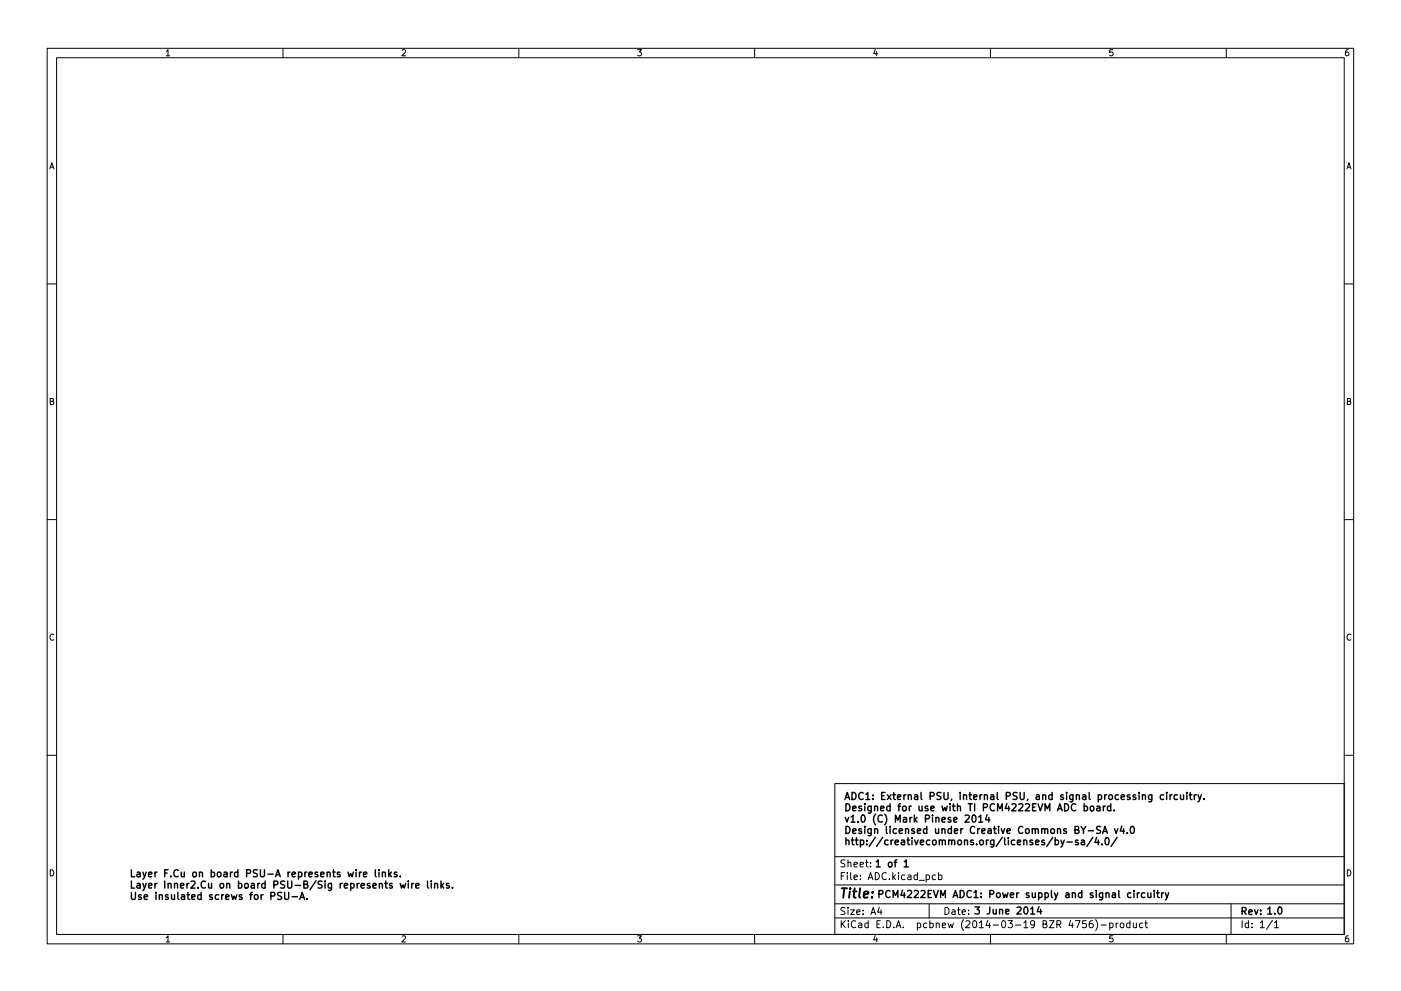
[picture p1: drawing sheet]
<svg xmlns="http://www.w3.org/2000/svg" width="297mm" height="210mm" viewBox="0 0 297 210" stroke-linecap="round" stroke-linejoin="round" font-family="sans-serif">
<g fill="none" stroke="#000" stroke-width=".21">
<path d="M10 10.2h277v190.1h-277zM12 12.2h273v186.1h-273zM35.2 10.9l.4-.4v1.3M35.2 11.8h.8M60 10.2v2M85.2 10.7l.5-.2 .3 .4-.8 .9h.8M110 10.2v2M135.2 10.5h.8l-.4 .5 .3 .2v.5l-.2 .1-.5-.1M160 10.2v2M185.6 10.5l-.4 .9h.9M185.9 11v.8M210 10.2v2"/>
<path d="M235.9 10.5h-.6l-.1 .7 .7-.1v.6l-.2 .1-.5-.1M260 10.2v2M285.9 10.5l-.4 .1-.2 .2-.1 .8 .3 .2 .4-.1v-.6l-.4-.1-.3 .3M10.6 35.8l.4-1.3 .4 1.3M10.7 35.5h.6M285.6 35.8l.4-1.3 .4 1.3M285.7 35.5h.6M10 60.2h2M285 60.2h2M10.7 85.2l.5-.1 .1-.4-.6-.2v1.3h.5l.2-.4-.3-.2M285.7 85.2l.5-.1 .1-.4-.6-.2v1.3h.5l.2-.4-.3-.2M10 110.2h2"/>
<path d="M285 110.2h2M11.4 134.7a.58 .58 0 0 0-.8 .5 .58 .58 0 0 0 .8 .5M286.4 134.7a.58 .58 0 0 0-.8 .5 .58 .58 0 0 0 .8 .5M10 160.2h2M177 166.3h108v32h-108zM285 160.2h2M10.7 184.5a.66 .66 0 0 1 .7 .7 .66 .66 0 0 1-.7 .6zM35.2 198.9l.4-.4v1.3M35.2 199.8h.8M60 198.3v2M85.2 198.7l.5-.2 .3 .4-.8 .9h.8M110 198.3v2"/>
<path d="M135.2 198.5h.8l-.4 .5 .3 .2v.5l-.2 .1-.5-.1M160 198.3v2M177 194.8h108M177 191.8h108M177 187.8h108M177 181.8h108M178.4 195.3v1.5M178.4 185.8h.5M178.6 196l.6 .8M179.1 185.1h-.7v1.5M179.1 192.6l-.5-.1-.2 .2v.4l.6 .3 .1 .3-.2 .3h-.6M179.1 182.5l-.5-.1-.2 .2v.4l.6 .3 .1 .3-.2 .3h-.6"/>
<path d="M179.2 195.3l-.8 .9M179.6 185.1v.2M179.6 185.6v1M179.8 192.5v.2M179.8 183.1l.2-.2 .4 .1v.9M179.8 182.4v1.5M179.8 193v1M179.9 195.3v.2M179.9 195.8v1M180.4 193h.7l-.7 1h.7M180.4 185.1v1.3l.2 .2M181.1 186.1l.7-.1-.1-.3-.4-.1-.2 .2v.8h.6"/>
<path d="M181.1 183.4l.7-.1-.1-.3-.4-.1-.2 .2v.8h.6M181.4 195.5a.71 .71 0 0 0-1 .5 .71 .71 0 0 0 .7 .8l.3-.1M181.6 193.5l.8-.1-.1-.3-.4-.1-.3 .2 .1 .8h.6M182.1 195.9h.5l.1 .9M182.4 183.4l.7-.1-.1-.3-.4-.1-.2 .2v.8h.6M182.4 186.5v.1M182.4 185.7v.1M182.7 196.2l-.5 .1-.2 .2 .2 .3h.5M183 193.9v.1M183 193.1v.1M183.5 182.9h.6M183.7 182.4v1.3l.4 .2"/>
<path d="M184.1 195.9l-.5-.1-.2 .3 .1 .7h.6M184.1 186.6l.5-1.5 .5 1.5M184.1 195.3v1.5M184.2 186.2h.7M184.6 183.8v.1M184.6 183v.1M184.6 194l.5-1.5 .5 1.5M184.8 193.6h.7M185.6 198.5l-.4 .9h.9M185.6 185.1a.76 .76 0 0 1 .8 .8 .76 .76 0 0 1-.8 .7zM185.9 199v.8M185.9 196h.5"/>
<path d="M186.4 192.5l-.3 1h.9M186.6 195.3h-.7v1.5h.7M186.8 193v1M187.3 196.7v.1M187.9 185.3a.71 .71 0 0 0-1 .5 .71 .71 0 0 0 .7 .8l.3-.1M188 195.3a.76 .76 0 0 1 .9 .8 .76 .76 0 0 1-.9 .7zM188.6 186.5v.1M189.3 185.1v1.5M189.4 186.1l.5 .5M189.5 196.7v.1M189.9 185.6l-.6 .6M190 196.8l.5-1.5 .5 1.5"/>
<path d="M190.1 196.4h.8M190.5 185.1v.2M190.5 185.6v1M191.5 196.7v.1M191.9 185.7l-.5-.1-.3 .3 .2 .7h.6M192.5 185.7h.6v.9M193.1 186l-.5 .1-.2 .2 .2 .3h.5M194.5 195.9l.4-.1 .3 .3-.1 .7h-.6M194.5 185.7l-.4-.1-.3 .3 .1 .7h.6M194.5 185.1v1.5M194.5 195.8v1.5M194.9 186.8h1.1"/>
<path d="M196.4 185.7l.4-.1 .3 .3-.2 .7h-.5M196.4 185.6v1.5M196.5 195.9l-.4-.1-.3 .3 .1 .7h.6M197 191.8v3M197.1 195.9l.5-.1 .3 .3-.2 .7h-.6M197.1 195.3v1.5M198.4 185.7l-.5-.1-.3 .3 .2 .7h.6M198.5 196l.2-.2 .4 .1v.9M198.5 195.8v1M199 185.7l.4-.1 .3 .3-.1 .7h-.6M199 185.1v1.5M199.8 196.3l.7-.1-.1-.3-.4-.1-.2 .2 .1 .8h.5"/>
<path d="M200.4 192.5a.76 .76 0 0 1 .8 .8 .76 .76 0 0 1-.8 .7zM201 195.8l.3 1 .3-.7 .3 .7 .2-1M201.9 193.1h.5l.1 .9M202.5 193.4l-.5 .1-.2 .2 .2 .3h.5M203 193h.6M203.2 192.5v1.3l.4 .2M204 193.5l.7-.1-.1-.3-.4-.1-.2 .2 .1 .8h.5M204.3 195.1a1.72 1.72 0 0 0 0 2.3M204.8 195.5l.6-.2 .2 .5-.9 1h.9M205.4 193.9v.1M205.4 193.1v.1M206.4 195.5l.2-.2a.8 .8 0 0 1 .5 .8 .8 .8 0 0 1-.5 .7l-.2-.1-.2-.4z"/>
<path d="M207.6 195.8l.5-.5v1.5M207.6 196.8h.9M209.4 195.3l-.3 1h.9M209.8 195.8v1M210 198.3v2M210.6 196.3h1.1M212.6 195.4l.1-.1a.8 .8 0 0 1 .5 .8 .8 .8 0 0 1-.5 .7 1 1 0 0 1-.1-1.4zM213.7 195.3h.9l-.5 .6 .5 .1v.7l-.2 .1-.7-.1M215.3 196.3h1.1M217.1 195.8l.4-.5v1.5M217.1 196.8h.8M219.4 196l-.3 .3-.5-.1-.1-.2v-.4l.3-.3h.3l.3 .3a1 1 0 0 1-.5 1.2h-.3"/>
<path d="M221.1 196h.7l.1-.2v-.3l-.8-.2v1.5h.6l.2-.1 .1-.4-.4-.3M222.5 195.3h1l-1 1.5h1M224.1 196.1l.7-.1 .1-.2v-.3l-.8-.2v1.5M224.4 196.1l.5 .7M227 195.3l-.4 1h1M227.4 195.8v1M228 195.3h1l-.6 1.5M230.3 195.3h-.7l-.1 .7 .2-.1 .5 .1 .2 .2-.1 .5-.2 .1-.6-.1M231.6 195.3l-.4 .1a1.01 1.01 0 0 0 0 1.4l.5-.1 .1-.5-.3-.3h-.3l-.3 .3M232.3 195.1a1.72 1.72 0 0 1 0 2.3M233.4 196.3h1.2M235.3 195.9l.4-.1 .3 .3-.1 .7h-.6"/>
<path d="M235.3 195.8v1.5M235.9 198.5h-.6l-.1 .7 .7-.1v.6l-.2 .1-.5-.1M236.6 195.8v1M237.1 195.8l-.5 .3M237.6 195.9l.4-.1 .3 .3v.4l-.3 .3h-.4l-.1-.3zM239.6 195.9l-.5-.1-.2 .3 .1 .7h.6M239.6 195.3v1.5M240.3 195.8l.1 1h.3l.2-.1M240.9 195.8v1M242.3 195.9l-.4-.1-.3 .3 .1 .7h.6M242.7 195.8h.6M242.9 195.3v1.3l.4 .2"/>
<path d="M260 198.3v2M261 191.8v6.5M263.4 195.3v1.5M264.7 195.9l-.4-.1-.3 .3 .1 .7h.6M264.7 195.3v1.5M265.4 196.7v.1M265.4 195.9v.1M267.2 195.8l.4-.5v1.5M267.2 196.8h.9M269.8 195.3l-1.3 1.9M270.2 195.8l.4-.5v1.5M270.2 196.8h.9"/>
<path d="M285.7 184.5a.66 .66 0 0 1 .7 .7 .66 .66 0 0 1-.7 .6zM285.9 198.5l-.4 .1-.2 .3-.1 .7 .3 .2 .4-.1v-.6l-.4-.1-.3 .3"/>
</g>
<g fill="none" stroke="#000" stroke-width=".3">
<path d="M179.1 169.6l.5-1.5 .5 1.5M179.2 173.4l.4 1 .3-1M179.3 169.2h.7M179.4 170.5a.76 .76 0 0 1 .8 .8 .76 .76 0 0 1-.8 .7zM179.4 175.3a.76 .76 0 0 1 .8 .8 .76 .76 0 0 1-.8 .7zM179.4 178.4l.2-.2 .3 .1 .1 .9M179.4 177.7v1.5M180.4 173.4l.5-.5v1.5M180.4 174.4h.9M180.5 178.2h.6M180.6 168.1a.76 .76 0 0 1 .9 .8 .76 .76 0 0 1-.9 .7zM180.7 177.7v1.3l.4 .2"/>
<path d="M180.8 171.5l.7-.1-.1-.3-.4-.1-.2 .2 .1 .8h.5M180.8 176.3l.7-.1-.1-.3-.4-.1-.2 .2 .1 .8h.5M181.4 178.2h.5M181.6 177.7v1.3l.3 .2M181.9 174.3v.1M182.4 178.3l.5-.1 .2 .3-.1 .7h-.6M182.4 178.2v1.5M182.6 171.1l-.3-.1-.2 .2v.3l.5 .1v.4h-.5M182.6 175.9l-.3-.1-.2 .2v.3l.5 .1v.4h-.5M182.7 173.1l.2-.2a.8 .8 0 0 1 .5 .8 .8 .8 0 0 1-.5 .7l-.3-.5zM183 168.3a.71 .71 0 0 0-1 .5 .71 .71 0 0 0 .7 .8l.3-.1M183.4 170.5v.2"/>
<path d="M183.4 175.3v.2M183.4 171v1M183.4 175.8v1M183.6 168.6l.4-.5v1.5M183.6 169.6h.8M183.8 179.1v.1M183.8 178.3v.1M184.7 171v1.2l-.3 .3h-.3M184.7 171.1l-.4-.1-.3 .3 .1 .7h.6M184.7 175.8v1.2l-.3 .3h-.3M184.7 175.9l-.4-.1-.3 .3 .1 .7h.6M185.1 169.5v.1"/>
<path d="M185.1 168.7v.1M185.4 171.2l.2-.2 .4 .1 .1 .9M185.4 176l.2-.2 .4 .1 .1 .9M185.4 171v1M185.4 175.8v1M185.6 177.7l-1.3 1.9M185.6 172.7a1.72 1.72 0 0 0 0 2.3M186.7 171.5l.7-.1v-.3l-.5-.1-.2 .2 .1 .8h.6M186.9 168.8h.5M187.1 173.1a.71 .71 0 0 0-1 .5 .71 .71 0 0 0 .7 .8l.3-.1M187.1 177.7l-1.2 1.9M187.6 172.7a1.72 1.72 0 0 1 0 2.3"/>
<path d="M187.6 168.1h-.7v1.5h.7M187.9 175.3v1.3l.2 .2M188.1 168.6l.8 1M188.3 178.3l-.4-.1-.3 .3 .1 .7h.6M188.7 171.1l-.4-.1-.3 .3 .1 .7h.6M188.7 175.3v.2M188.7 170.5v1.5M188.7 175.8v1M188.9 168.6l-.8 1M188.9 178.2v1M189.3 168.6h.6M189.4 178.2l-.5 .3"/>
<path d="M189.5 168.1v1.3l.4 .2M189.8 178.7l.7-.1-.1-.3-.4-.1-.2 .2 .1 .8h.5M189.9 174.4v-1.5l.5 1.1 .5-1.1v1.5M190.1 175.9l-.5-.1-.2 .3 .1 .7h.6M190.3 169.1l.7-.1-.1-.3-.4-.1-.2 .2 .1 .8h.5M190.4 171h.5M190.6 176.3l.8-.1-.1-.3-.4-.1-.3 .2 .1 .8h.6M190.9 170.5l-.3 .2v1.3M191.1 178.3h.6l.1 .9M191.4 171.2l.2-.2 .5 .2v.5l-.1 .3h-.4l-.2-.1zM191.6 173.5h.5l.1 .9M191.6 168.6v1"/>
<path d="M191.8 178.6l-.5 .1-.2 .2 .2 .3h.5M192 176l.2-.2 .4 .1v.9M192 175.8v1M192.1 168.6l-.5 .3M192.2 173.8l-.5 .1-.2 .2 .2 .3h.5M192.3 178.2h.6M192.5 177.7v1.3l.4 .2M192.6 168.8l.2-.2 .3 .1 .1 .9M192.6 168.6v1M192.8 171v1M192.9 173.4v1M193.2 171l-.4 .3"/>
<path d="M193.4 173.4l-.5 .3M193.4 177.7v.2M193.4 178.2v1M193.9 175.9l-.4-.1-.2 .2 .1 .3 .5 .1v.4h-.6M193.9 172.9v1.5M193.9 168.7h.6l.1 .9M193.9 178.2l.4 1 .3-1M194 173.9l.4 .5M194.4 173.4l-.5 .6M194.5 176.3l.7-.1-.1-.3-.4-.1-.2 .2 .1 .8h.5M194.6 169l-.5 .1-.2 .2 .2 .3h.5M194.9 171v1h.4l.2-.1"/>
<path d="M195.1 178.7l.8-.1-.1-.3-.4-.1-.3 .2 .1 .8h.6M195.3 168.1v1.3l.2 .2M195.5 171v1M196.2 173.7l.7-.1 .2-.2-.1-.3-.8-.2v1.5M196.5 175.9l-.4-.1-.3 .3 .1 .7h.6M196.5 175.3v1.5M196.7 171.1l-.3-.1-.3 .2 .1 .3 .5 .1v.4h-.6M197.1 178.3l-.4-.1-.3 .3 .2 .7h.5M197.2 168.9l.7-.1 .2-.2-.1-.3-.8-.2v1.5M197.4 171.5l.7-.1-.1-.3-.4-.1-.2 .2v.8h.6M197.7 172.9v.2M197.7 173.4v1"/>
<path d="M197.8 178.4l.2-.2 .4 .2 .1 .5-.1 .3h-.4l-.2-.1zM198.4 175.8v1h.4l.2-.1M198.4 173.6l.2-.2 .4 .1 .1 .9M198.4 173.4v1M199 175.8v1M199.1 178.4l.3-.2 .3 .1 .1 .9M199.1 178.2v1M199.5 168.2l-.6-.1-.3 .3 .2 .4 .6 .3v.4l-.2 .1h-.6M199.7 171l.3 1 .3-.7 .3 .7 .3-1M199.7 173.9l.7-.1v-.3l-.5-.1-.2 .2 .1 .8h.6M199.7 176l.2-.2 .4 .1 .1 .9M199.7 175.8v1"/>
<path d="M199.8 178.4l.2-.2 .4 .1v.9M200.1 168.1v1.2l.3 .3h.5l.1-.3v-1.2M201.1 178.4l.3-.2 .3 .1 .1 .9M201.1 178.2v1M201.4 170.5v.2M201.4 171v1M201.6 173.5l-.4-.1-.2 .2 .1 .3 .5 .1v.4h-.6M201.7 175.9l-.4-.1-.3 .3 .1 .7h.6M201.7 175.3v1.5M201.8 169.6l-.2 .2M201.8 178.4l.2-.2 .4 .1v.9M201.9 171h.6"/>
<path d="M202.1 170.5v1.3l.4 .2M202.2 173.9l.7-.1v-.3l-.5-.1-.2 .2 .1 .8h.6M202.4 176.3l.7-.1-.1-.3-.4-.1-.2 .2v.8h.6M203 171.2l.2-.2 .4 .1v.9M203 170.5v1.5M203.1 178.4l.3-.2 .4 .2 .1 .5-.2 .3h-.3l-.3-.1zM203.6 168.1v.2M203.6 168.6v1M203.7 175.8v1M204.1 175.8l-.4 .3M204.3 168.8l.2-.2 .4 .1v.9M204.3 168.6v1"/>
<path d="M204.5 178.4l.2-.2 .4 .1v.9M204.5 178.2v1M204.6 173.1l.6-.2 .3 .5-.9 1h.9M205.3 170.5h.8M205.4 168.6h.6M205.6 168.1v1.3l.4 .2M205.7 170.5v1.5M206.3 173l.1-.1a.8 .8 0 0 1 .5 .8 .8 .8 0 0 1-.5 .7 1 1 0 0 1-.1-1.4zM206.4 178.3l-.4-.1-.2 .2 .1 .3 .5 .1v.4h-.6M206.4 169.1l.7-.1v-.3l-.5-.1-.2 .2 .1 .8h.6M206.6 175.5a.71 .71 0 0 0-.9 .5 .71 .71 0 0 0 .7 .8l.2-.1M206.6 170.5v1.5"/>
<path d="M207.1 179.1v.1M207.3 175.8v1M207.5 173.4l.4-.5v1.5M207.5 174.4h.9M207.7 175.8l-.4 .3M207.8 178.4l.2-.2 .4 .2 .1 .5-.1 .3h-.4l-.2-.1zM207.8 168.6v1M208.1 176.3l.8-.1-.1-.3-.4-.1-.3 .2 .1 .8h.6M208.2 168.6l-.4 .3M208.5 171.3l.7-.1 .2-.2-.1-.3-.8-.2v1.5M208.7 168.8l.2-.2 .4 .1 .1 .9M208.7 168.6v1"/>
<path d="M209.1 178.2v1M209.3 172.9l-.4 1h1M209.5 175.9h.6v.9M209.6 178.2l-.5 .3M209.6 173.4v1M210.1 168.7h.5l.1 .9M210.1 176.2l-.5 .1-.2 .2 .2 .3h.5M210.6 175.8h.6M210.7 169l-.5 .1-.2 .2 .2 .3h.5M210.7 178.2v1.2l-.3 .3h-.3M210.7 178.3l-.4-.1-.3 .3 .1 .7h.6M210.9 170.7a.71 .71 0 0 0-1 .5 .71 .71 0 0 0 .7 .8l.3-.1"/>
<path d="M210.9 175.3v1.3l.3 .2M211.4 168.1v1.3l.2 .2M211.5 172v-1.5l.5 1.1 .5-1.1v1.5M211.7 175.3v.2M211.7 175.8v1M212.3 175.8l.3 1 .4-1M212.5 177.7l-1.3 1.9M213 177.7v1.3l.2 .2M213.4 168.9l.7-.1 .1-.2-.1-.3-.7-.2v1.5M213.5 170.5l-.4 1h1M213.5 176.3l.7-.1-.1-.3-.4-.1-.2 .2 .1 .8h.5M213.8 177.7v.2"/>
<path d="M213.8 178.2v1M213.9 171v1M214.6 170.7l.5-.2 .3 .5-.9 1h.9M215.1 178.3l-.4-.1-.3 .3 .2 .7h.5M215.6 168.2l-.5-.1-.2 .2v.4l.6 .3 .1 .3-.2 .3h-.6M215.7 178.7l.7-.1v-.3l-.5-.1-.2 .2 .1 .8h.6M216 170.7l.6-.2 .3 .5-1 1h1M216.3 168.1v1.2l.3 .3h.4l.1-.3v-1.2M216.9 175.5a.71 .71 0 0 0-1 .5 .71 .71 0 0 0 .7 .8l.3-.1M217.1 178.4l.2-.2 .3 .1 .1 .9M217.1 178.2v1M217.4 170.7l.6-.2 .3 .5-.9 1h.9"/>
<path d="M217.6 175.9l.3-.1 .3 .3v.4l-.3 .3h-.3l-.2-.3zM217.9 169.6l-.1 .2M218.9 176l.2-.2 .3 .1 .1 .9M218.9 175.8v1M218.9 178.3l-.3-.1-.2 .2v.3l.5 .1v.4h-.5M218.9 171.2h.5M219.5 176l.2-.2 .4 .1v.9M219.6 178.7l.7-.1-.1-.3-.4-.1-.2 .2v.8h.6M219.6 170.5h-.7v1.5h.7M219.7 168.7h.6l.1 .9M220.1 170.5l.5 1.5 .5-1.5M220.4 169l-.5 .1-.3 .2 .3 .3h.5"/>
<path d="M220.9 176l.2-.2 .3 .1 .1 .9M220.9 175.8v1M221.1 168.8l.2-.2 .3 .1 .1 .9M221.1 168.6v1M221.4 178.3l-.3-.1-.2 .2v.3l.5 .1v.4h-.5M221.5 176l.2-.2 .4 .1v.9M221.6 172v-1.5l.5 1.1 .5-1.1v1.5M222.9 176l.2-.2 .4 .2 .1 .5-.2 .3h-.3l-.2-.1zM223.1 168.7l-.5-.1-.2 .3 .1 .7h.6M223.1 168.1v1.5M223.2 177.7l-1.3 1.9M223.7 178.3l.4-.1 .3 .3-.1 .7h-.6"/>
<path d="M223.7 177.7v1.5M224.2 172l.5-1.5 .5 1.5M224.2 176l.2-.2 .4 .1 .1 .9M224.2 175.8v1M224.4 171.6h.7M224.9 178.2l.4 1M225.4 168.7l-.3-.1-.2 .2v.3l.5 .1v.4h-.5M225.6 178.2l-.5 1.4-.2 .1M225.7 170.5a.76 .76 0 0 1 .9 .8 .76 .76 0 0 1-.9 .7zM226.1 175.9l-.4-.1-.2 .2 .1 .3 .5 .1v.4h-.6M226.1 168.1v.2M226.1 168.6v1"/>
<path d="M226.2 178.7h1.2M227.5 168.6v1.2l-.3 .3h-.3M227.5 168.7l-.4-.1-.3 .3 .1 .7h.6M227.9 176h.7l.1-.2-.1-.3-.7-.2v1.5h.6l.2-.1 .1-.4-.4-.3M228.1 170.7a.71 .71 0 0 0-1 .5 .71 .71 0 0 0 .7 .8l.3-.1M228.2 168.8l.2-.2 .4 .1 .1 .9M228.2 168.6v1M228.6 178.3l-.4-.1-.2 .2 .1 .3 .5 .1v.4h-.6M229.2 175.3l.5 .8 .5-.8M229.3 178.3h.6v.9M229.6 168.7h.5l.1 .9M229.7 176.1v.7"/>
<path d="M229.9 171.1l.4-.1 .3 .3-.2 .7h-.5M229.9 170.5v1.5M229.9 178.6l-.5 .1-.2 .2 .2 .3h.5M230.2 169l-.5 .1-.2 .2 .2 .3h.5M230.7 176.3h1.2M230.9 168.1v1.3l.2 .2M231.2 171.2l.2-.2 .5 .2v.5l-.1 .3h-.4l-.2-.1zM231.7 177.7l-1.3 1.9M232.5 177.7l-.4 1h1M232.6 171.1h.5l.1 .9M232.9 168.7l.4-.1 .3 .3-.2 .7h-.5M232.9 168.6v1.5"/>
<path d="M232.9 178.2v1M233.2 171.4l-.5 .1-.2 .2 .2 .3h.5M233.4 175.4l-.6-.1-.3 .3 .1 .4 .7 .3v.4l-.2 .1h-.6M233.6 179.1v.1M233.8 176.8l.5-1.5 .5 1.5M233.9 171v1M233.9 176.4h.7M234.2 168.6v1M234.4 171l-.5 .3M234.5 177.8l.1-.1a.8 .8 0 0 1 .6 .8 .8 .8 0 0 1-.6 .7 1 1 0 0 1-.1-1.4zM234.6 168.6l-.4 .3M235.1 168.8l.3-.2 .4 .2 .1 .5-.2 .3h-.3l-.3-.1z"/>
<path d="M235.5 171.1l-.4-.1-.3 .3 .1 .7h.6M235.5 170.5v1.5M236.2 171.9v.1M236.3 175.8l.3 1 .4-1M236.9 177.7l-1.3 1.9M237.1 168.7l-.4-.1-.3 .3 .2 .7h.5M237.7 169.1l.7-.1v-.3l-.5-.1-.2 .2 .1 .8h.6M237.9 175.3l-.4 1h.9M238.2 175.8v1M239 176.7v.1M239.6 168.7l-.4-.1-.2 .2 .1 .3 .5 .1v.4h-.6M239.8 175.5l.2-.2a.8 .8 0 0 1 .5 .8 .8 .8 0 0 1-.5 .7l-.2-.1-.2-.4z"/>
<path d="M240.8 168.7l-.4-.1-.2 .2 .1 .3 .5 .1v.4h-.6M241.5 168.1v.2M241.5 168.6v1M242.2 168.8l.2-.2 .4 .1 .1 .9M242.2 168.6v1M244.2 168.6v1.2l-.3 .3h-.3M244.2 168.7l-.4-.1-.3 .3 .1 .7h.6M246.7 168.7l-.4-.1-.3 .3 .1 .7h.6M247.4 168.1v.2M247.4 168.6v1M248.1 168.6v1M248.5 168.6l-.4 .3"/>
<path d="M249.6 168.7l-.4-.1-.3 .3 .2 .7h.5M250.3 168.6l.1 1h.3l.2-.1M250.9 168.6v1M251.6 168.1v.2M251.6 168.6v1M252.1 168.6h.6M252.4 168.1v1.3l.3 .2M253.2 168.6v1M253.6 168.6l-.4 .3M254 168.6l.4 1M254.7 168.6l-.5 1.4-.2 .1M255.3 169.5v.1"/>
<path d="M27.9 184.5v1.5h.7M27.9 186.9v1.5h.7M27.9 189.3v1.2l.2 .3h.3l.3-.3v-1.2M29.1 185.1h.5l.1 .9M29.1 187.5h.5l.1 .9M29.7 185.4l-.5 .1-.2 .2 .2 .3h.5M29.7 187.8l-.5 .1-.2 .2 .2 .3h.5M29.9 189.9l-.3-.1-.2 .2v.3l.5 .1v.4h-.5M30.3 185l.3 1M30.3 187.4l.3 1M30.6 190.3l.7-.1-.1-.3-.4-.1-.2 .2v.8h.6M31 185l-.5 1.4-.2 .1"/>
<path d="M31 187.4l-.5 1.4-.2 .1M31.5 185.5l.7-.1-.1-.3-.4-.1-.2 .2 .1 .8h.5M31.5 187.9l.7-.1-.1-.3-.4-.1-.2 .2 .1 .8h.5M32.9 185v1M32.9 187.4v1M33.1 189.3v.2M33.1 189.8v1M33.3 185l-.4 .3M33.3 187.4l-.4 .3M33.8 190l.2-.2 .4 .1v.9M33.8 189.8v1M34.9 185.2h.5"/>
<path d="M34.9 186.9v1.5M35.6 184.5h-.7v1.5M35.6 187.6l.3-.2 .3 .1 .1 .9M35.6 189.9l-.3-.1-.2 .2v.3l.5 .1v.4h-.5M35.6 187.4v1M36.2 185.9v.1M36.4 189.8v1h.4l.2-.1M37 187.6l.2-.2 .4 .1v.9M37 187.4v1M37 189.8v1M37.7 189.3v1.3l.2 .2M37.8 184.7a.71 .71 0 0 0-1 .5 .71 .71 0 0 0 .7 .8l.3-.1"/>
<path d="M38.3 187.9l.7-.1-.1-.3-.4-.1-.2 .2 .1 .8h.5M38.4 185l.1 1h.4l.2-.1M38.5 189.9h.6v.9M39.1 185v1M39.1 190.2l-.5 .1-.2 .2 .2 .3h.5M39.6 187.4v1M39.6 189.8h.6M39.9 189.3v1.3l.3 .2M40.1 187.4l-.5 .3M40.5 187.1l.6-.2 .3 .5-1 1h1M40.6 190.3l.8-.1-.1-.3-.4-.1-.3 .2 .1 .8h.6M41 185.1l.4-.1 .2 .3v.4l-.2 .3h-.4l-.1-.3z"/>
<path d="M42 188.3v.1M42.3 185.2l.2-.2 .4 .1v.9M42.3 185v1M42.6 189.9l-.4-.1-.3 .3 .2 .7h.5M42.6 189.3v1.5M43.6 187.1a.71 .71 0 0 0-1 .5 .71 .71 0 0 0 .7 .8l.3-.1M44.2 187.4l.1 1h.3l.3-.1M44.8 185.1l.4-.1 .3 .3-.1 .7h-.6M44.8 184.5v1.5M44.9 187.4v1M45 189.9l-.4-.1-.2 .2 .1 .3 .5 .1v.4h-.6M46.2 185.1l.4-.1 .3 .3v.4l-.3 .3h-.4l-.1-.3z"/>
<path d="M46.4 189.9l-.5-.1-.3 .3 .2 .7h.6M46.8 187.5l.3-.1 .3 .3v.4l-.3 .3h-.3l-.2-.3zM47 189.8v1M47.4 189.8l-.4 .3M47.5 185.1h.6v.9M47.9 190.3l.7-.1-.1-.3-.4-.1-.2 .2v.8h.6M48.1 187.6l.2-.2 .3 .1 .1 .9M48.1 187.4v1M48.1 185.4l-.5 .1-.2 .2 .2 .3h.5M48.9 185v1M49.1 189.8l.3 1 .2-.7 .3 .7 .3-1M49.3 185l-.4 .3"/>
<path d="M50.4 185.1l-.4-.1-.3 .3 .2 .7h.5M50.4 184.5v1.5M50.6 187.5l.4-.1 .3 .3-.2 .7h-.5M50.6 186.9v1.5M51.3 189.9l-.4-.1-.2 .2 .1 .3 .5 .1v.4h-.6M52 187.5l.4-.1 .2 .3v.4l-.2 .3h-.4l-.1-.3zM52.3 185.3l.7-.1 .1-.2v-.3l-.8-.2v1.5M52.9 189.8h.6M53.3 187.5h.6v.9M53.5 189.3l-.4 .2v1.3M53.9 187.8l-.5 .1-.2 .2 .2 .3h.5M54 190l.2-.2 .4 .2 .1 .5-.1 .3h-.4l-.2-.1z"/>
<path d="M54.6 184.6l-.6-.1-.3 .3 .2 .4 .6 .3v.4l-.2 .1h-.6M54.6 187.4v1M55.1 187.4l-.5 .3M55.2 184.5v1.2l.3 .3h.3l.3-.3v-1.2M55.4 189.8v1M55.8 189.8l-.4 .3M56.2 187.5l-.4-.1-.3 .3 .1 .7h.6M56.2 186.9v1.5M56.8 185.5h1.1M57.4 190.1l.7-.1 .2-.2-.1-.3-.8-.2v1.5M58.1 187.7l.7-.1 .1-.2v-.3l-.8-.2v1.5M58.4 186l.5-1.5 .5 1.5"/>
<path d="M58.6 185.6h.7M59.7 189.4l-.6-.1-.2 .2v.4l.7 .3 .1 .3-.3 .3h-.5M60.4 187l-.6-.1-.2 .2v.4l.6 .3 .2 .3-.3 .3h-.6M60.4 189.3v1.2l.2 .3h.5l.1-.3v-1.2M61 186.9v1.2l.3 .3h.4l.2-.3v-1.2M61.1 185v1M61.5 185l-.4 .3M61.9 185.5l.7-.1v-.3l-.5-.1-.2 .2 .1 .8h.6M61.9 190.3h1.2M62.6 187.9h1.1M63.3 185.1l.4-.1 .3 .3-.1 .7h-.6M63.3 185v1.5"/>
<path d="M63.6 190.8l.5-1.5 .5 1.5M63.7 190.4h.7M64.4 187.6h.7l.1-.2-.1-.3-.7-.2v1.5h.6l.2-.1 .1-.4-.4-.3M64.6 185v1M65.1 185l-.5 .3M65.1 190.7v.1M65.5 185.5l.7-.1-.1-.3-.4-.1-.2 .2 .1 .8h.5M67 186.9l-1.3 1.9M67.4 185.1l-.4-.1-.2 .2 .1 .3 .5 .1v.4h-.6M68 185.5l.7-.1-.1-.3-.4-.1-.2 .2 .1 .8h.5M68.3 187l-.6-.1-.3 .3 .2 .4 .6 .3v.4l-.2 .1h-.6M68.9 186.9v.2"/>
<path d="M68.9 187.4v1M69.4 185.2l.2-.2 .3 .1 .1 .9M69.4 185v1M70.3 187.4v1.2l-.3 .3h-.4M70.3 187.5l-.4-.1-.3 .3 .1 .7h.6M70.5 185h.6M70.7 184.5v1.3l.4 .2M72.1 185.1l-.4-.1-.2 .2 .1 .3 .5 .1v.4h-.6M72.1 187.4v1M72.6 187.4l-.5 .3M73 187.9l.7-.1-.1-.3-.4-.1-.2 .2 .1 .8h.5M73.8 185l.3 1 .3-.7 .2 .7 .3-1"/>
<path d="M74.4 187.5l.4-.1 .3 .3-.2 .7h-.5M74.4 187.4v1.5M75.5 184.5v.2M75.5 185v1M75.7 187.4v1M76.1 187.4l-.4 .3M76.2 185v1M76.6 187.9l.7-.1-.1-.3-.4-.1-.2 .2v.8h.6M76.6 185l-.4 .3M77.1 185.5l.7-.1-.1-.3-.4-.1-.2 .2v.8h.6M78.4 187.5l-.3-.1-.2 .2v.3l.5 .1v.4h-.5M79.1 187.9l.7-.1-.1-.3-.4-.1-.2 .2v.8h.6"/>
<path d="M79.6 184.5v1.3l.2 .2M80.4 184.5v.2M80.4 185v1M80.4 187.6l.2-.2 .4 .1 .1 .9M80.4 187.4v1M81.1 185.2l.2-.2 .3 .1 .1 .9M81.1 185v1M81.6 187.4h.5M81.8 186.9v1.3l.3 .2M82.4 184.5v1.5M82.6 185.5l.4 .5M83 185l-.6 .6"/>
<path d="M83.1 187.5l-.3-.1-.2 .2v.3l.5 .1v.4h-.5M84.1 185.1l-.3-.1-.2 .2v.3l.5 .1v.4h-.5M84.9 185.9v.1M84.9 187.4l.2 1 .3-.7 .3 .7 .3-1M86.6 186.9v.2M86.6 187.4v1M87.3 187.4v1M87.7 187.4l-.4 .3M88.1 187.9l.8-.1-.1-.3-.4-.1-.3 .2 .1 .8h.6M90.6 186.9v1.3l.3 .2M91.4 186.9v.2M91.4 187.4v1"/>
<path d="M92.1 187.6l.3-.2 .3 .1 .1 .9M92.1 187.4v1M93.5 186.9v1.5M93.6 187.9l.5 .5M94.1 187.4l-.6 .6M95.2 187.5l-.3-.1-.3 .2 .1 .3 .5 .1v.4h-.6M95.9 188.3v.1M185.8 182.9l.4-.5v1.5M185.8 183.9h.8M186.4 189.7l.7-.1 .1-.2-.1-.3-.7-.2v1.5M188.4 183.1l.2-.2 .5 .2v.5l-.1 .3h-.4l-.2-.1zM188.7 189.1a.71 .71 0 0 0-1 .5 .71 .71 0 0 0 .7 .8l.3-.1"/>
<path d="M189.4 190.4v-1.5l.5 1.1 .5-1.1v1.5M189.6 182.9h.5M190.1 182.4l-.3 .2v1.3M191.4 188.9l-.4 1h.9M191.7 182.9l.4-.5v1.5M191.7 183.9h.9M191.7 189.4v1M192.4 189.1l.6-.2 .3 .5-.9 1h.9M193.9 189.1l.5-.2 .3 .5-.9 1h.9M195.3 189.1l.6-.2 .2 .5-.9 1h.9M196.8 189.6h.5M197.5 188.9h-.7v1.5h.7"/>
<path d="M197.9 188.9l.5 1.5 .5-1.5M199.4 190.4v-1.5l.5 1.1 .5-1.1v1.5M202.1 190.4l.5-1.5 .5 1.5M202.2 190h.7M203.6 188.9a.76 .76 0 0 1 .8 .8 .76 .76 0 0 1-.8 .7zM205.9 189.1a.71 .71 0 0 0-1 .5 .71 .71 0 0 0 .7 .8l.3-.1M206.5 189.4l.4-.5v1.5M206.5 190.4h.9M206.7 192.4h.9l-.5 .6 .5 .1v.7l-.2 .1-.7-.1M208 190.3v.1M208 189.5v.1M209.9 189.7l.7-.1 .1-.2-.1-.3-.7-.2v1.5"/>
<path d="M209.9 192.4l-.1 1.3-.5 .2M210.6 192.9v1h.4l.2-.1M211.2 192.9v1M211.4 189.5l.4-.1 .3 .3v.4l-.3 .3h-.4l-.1-.3zM211.9 193.1l.2-.2 .4 .1 .1 .9M211.9 192.9v1M212.6 189.4l.3 1 .2-.7 .3 .7 .3-1M213.2 193.4l.7-.1v-.3l-.5-.1-.2 .2 .1 .8h.6M214.2 189.9l.7-.1v-.3l-.5-.1-.2 .2 .1 .8h.6M215.6 189.4v1M215.6 192.6l.6-.2 .3 .5-.9 1h.9M216 189.4l-.4 .3"/>
<path d="M217.2 192.6l.2-.2a.8 .8 0 0 1 .5 .8 .8 .8 0 0 1-.5 .7l-.2-.1-.1-.4zM218.1 189.5l-.3-.1-.2 .2v.3l.5 .1v.4h-.5M218.5 192.9l.4-.5v1.5M218.5 193.9h.9M218.9 189.4v1h.4l.2-.1M219.5 189.4v1M220.2 189.5l.4-.1 .3 .3-.1 .7h-.6M220.2 189.4v1.5M220.3 192.4l-.4 1h1M220.6 192.9v1M221.6 189.5l.4-.1 .3 .3-.2 .7h-.5M221.6 189.4v1.5"/>
<path d="M222.9 188.9v1.3l.2 .2M223.6 189.4l.3 1M224.3 189.4l-.5 1.4-.2 .1M226 189.5h.6v.9M226.6 189.8l-.5 .1-.2 .2 .2 .3h.5M227.4 189.6l.2-.2 .3 .1 .1 .9M227.4 189.4v1M229.4 189.5l-.5-.1-.3 .3 .2 .7h.6M229.4 188.9v1.5M231.7 189.5l-.3-.1-.3 .2 .1 .3 .5 .1v.4h-.6M232.4 188.9v.2M232.4 189.4v1"/>
<path d="M233.8 189.4v1.2l-.3 .3h-.4M233.8 189.5l-.4-.1-.3 .3 .1 .7h.6M234.5 189.6l.2-.2 .4 .1v.9M234.5 189.4v1M235.9 189.5h.5l.1 .9M236.5 189.8l-.5 .1-.2 .2 .2 .3h.5M237.2 188.9v1.3l.2 .2M239.8 189.5l-.4-.1-.3 .3 .1 .7h.6M240.4 188.9v.2M240.4 189.4v1M241.1 189.4v1M241.6 189.4l-.5 .3"/>
<path d="M242.7 189.5l-.4-.1-.3 .3 .1 .7h.6M243.4 189.4v1h.4l.2-.1M244 189.4v1M244.7 188.9v.2M244.7 189.4v1M245.2 189.4h.6M245.4 188.9v1.3l.4 .2M246.3 189.4v1M246.7 189.4l-.4 .3M247.1 189.4l.3 1M247.8 189.4l-.5 1.4-.2 .1M263.4 193.3l.7-.1 .1-.2-.1-.3-.7-.2v1.5"/>
<path d="M263.7 193.3l.5 .7M264.8 193.5l.7-.1-.1-.3-.4-.1-.2 .2 .1 .8h.5M266 193l.4 1 .3-1M267.3 193.9v.1M267.3 193.1v.1M268.8 192.9l.4-.5v1.5M268.8 193.9h.8M270.3 193.8v.1M271.1 192.5l.2-.1a.8 .8 0 0 1 .5 .8 .8 .8 0 0 1-.5 .7 1 1 0 0 1-.2-1.4z"/>
</g>
<path d="M178.5 188.5h1.1M179 188.5l-.2 2M180.2 189.1l-.2 1.4M180.3 188.5l-.1 .2M180.8 189.1h.8M181.2 188.5l-.2 1.7 .1 .2 .3 .1M182.4 188.5l-.3 1.7 .3 .3M183.1 189.8l1-.2v-.4h-.8l-.2 1 .2 .3 .6-.1M184.9 190.3v.2M185 189.2v.2" fill="none" stroke="#000" stroke-width=".4"/>
</svg>
